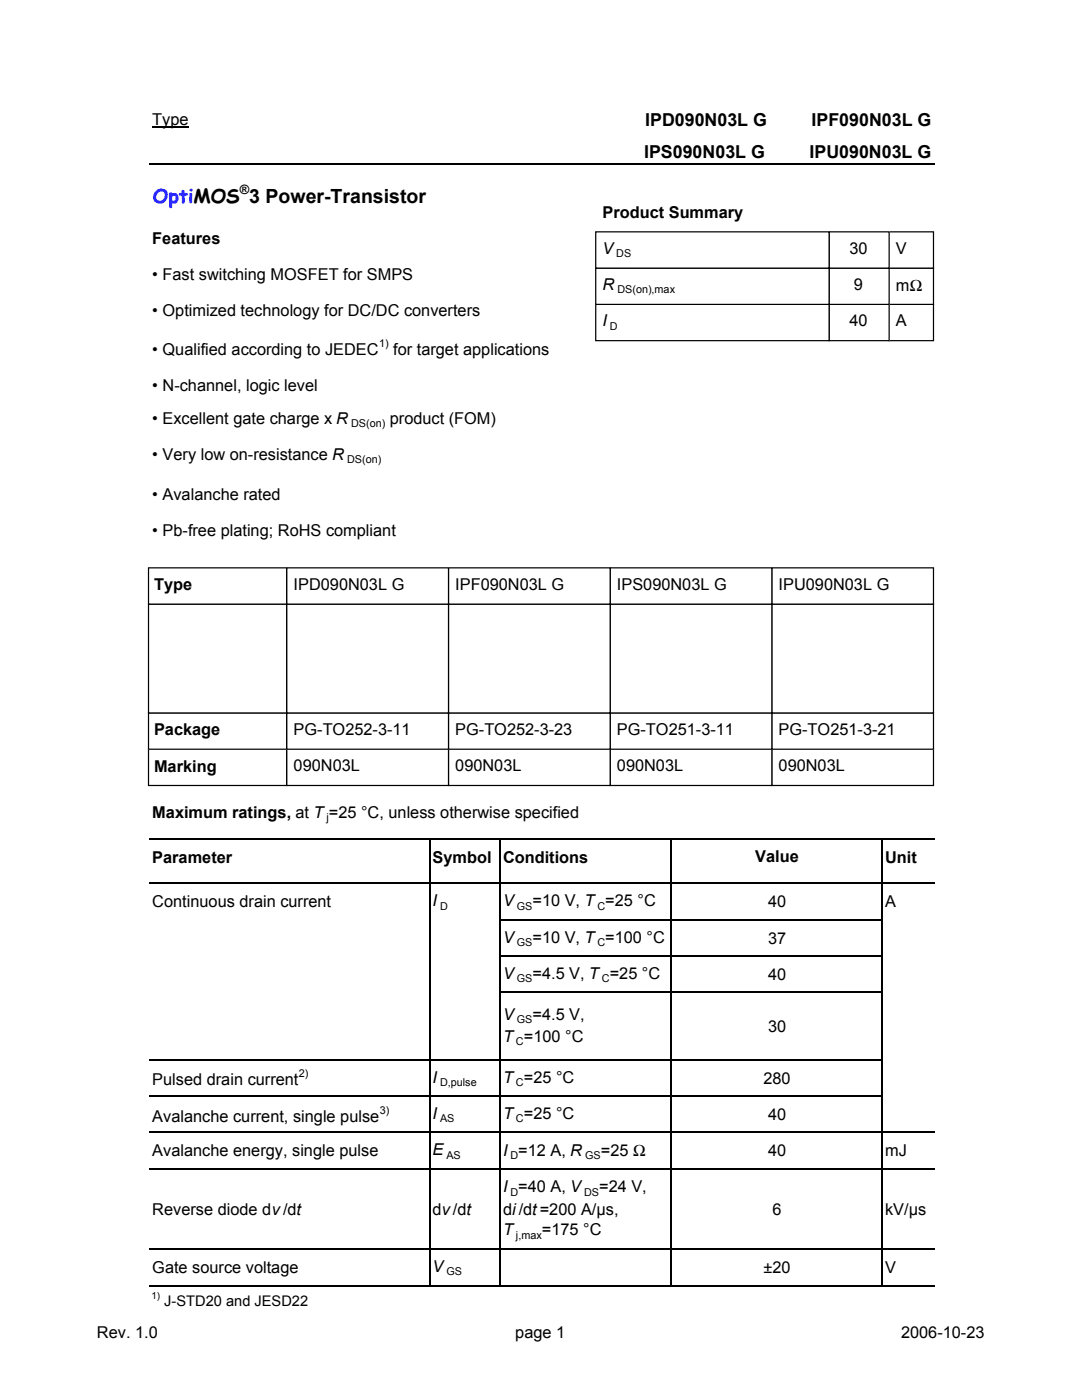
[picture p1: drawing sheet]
<svg xmlns="http://www.w3.org/2000/svg" width="216mm" height="279mm" viewBox="0 0 216 279" stroke-linecap="round" stroke-linejoin="round" font-family="sans-serif">
<defs><g id="words">
<text font-size="3.9" fill="#00f" x="30.5" y="40.6">OptiMOS 3 Power-Transistor</text>
<g font-size="3.6">
<text x="128.7" y="25.1">IPD090N03L G</text>
<text x="161.9" y="25.1">IPF090N03L G</text>
<text x="128.5" y="31.5">IPS090N03L G</text>
<text x="161.5" y="31.5">IPU090N03L G</text>
</g>
<g font-size="3.3">
<text x="30.4" y="24.9">Type</text>
<text x="120.2" y="43.5">Product Summary</text>
<text x="30.4" y="48.6">Features</text>
<text x="120.2" y="50.7">V</text>
<text x="169.5" y="50.7">30</text>
<text x="178.8" y="50.7">V</text>
<text x="30.4" y="55.8">• Fast switching MOSFET for SMPS</text>
<text x="120.2" y="57.9">R</text>
<text x="170.4" y="57.9">9</text>
<text x="178.8" y="58.1">mΩ</text>
<text x="30.4" y="63.1">• Optimized technology for DC/DC converters</text>
<text x="120.2" y="65.2">I</text>
<text x="169.5" y="65.2">40</text>
<text x="178.8" y="65.2">A</text>
<text x="30.4" y="70.8">• Qualified according to JEDEC</text>
<text x="78.5" y="70.8">for target applications</text>
<text x="30.4" y="78.1">• N-channel, logic level</text>
<text x="30.4" y="84.6">• Excellent gate charge x R</text>
<text x="77.8" y="84.6">product (FOM)</text>
<text x="30.4" y="91.9">• Very low on-resistance R</text>
<text x="30.4" y="99.8">• Avalanche rated</text>
<text x="30.4" y="107">• Pb-free plating; RoHS compliant</text>
<text x="30.7" y="117.8">Type</text>
<text x="58.6" y="117.8">IPD090N03L G</text>
<text x="90.8" y="117.8">IPF090N03L G</text>
<text x="123.1" y="117.8">IPS090N03L G</text>
<text x="155.4" y="117.8">IPU090N03L G</text>
<text x="30.4" y="121.5">• Avalanche rated</text>
<text x="30.4" y="128.7">• Pb-free plating; RoHS compliant</text>
<text x="30.7" y="146.8">Package</text>
<text x="58.6" y="146.7">PG-TO252-3-11</text>
<text x="90.8" y="146.7">PG-TO252-3-23</text>
<text x="123.1" y="146.7">PG-TO251-3-11</text>
<text x="155.4" y="146.7">PG-TO251-3-21</text>
<text x="30.7" y="154">Marking</text>
<text x="58.6" y="154">090N03L</text>
<text x="90.8" y="154">090N03L</text>
<text x="123.1" y="154">090N03L</text>
<text x="155.4" y="154">090N03L</text>
<text x="30.4" y="163.2">Maximum ratings, at T =25 °C, unless otherwise specified</text>
<text x="30.4" y="172.3">Parameter</text>
<text x="86.3" y="172.3">Symbol Conditions</text>
<text x="150.7" y="172.1">Value</text>
<text x="176.6" y="172.3">Unit</text>
<text x="30.4" y="181.1">Continuous drain current</text>
<text x="86.3" y="180.9">I</text>
<text x="100.4" y="180.9">V</text>
<text x="106.3" y="180.9">=10 V, T =25 °C</text>
<text x="153.2" y="181.1">40</text>
<text x="176.6" y="181.1">A</text>
<text x="100.4" y="188.1">V</text>
<text x="106.3" y="188.1">=10 V, T =100 °C</text>
<text x="153.2" y="188.3">37</text>
<text x="100.4" y="195.4">V</text>
<text x="106.3" y="195.4">=4.5 V, T =25 °C</text>
<text x="153.2" y="195.6">40</text>
<text x="100.4" y="203.5">V</text>
<text x="106.3" y="203.5">=4.5 V,</text>
<text x="100.4" y="208">T =100 °C</text>
<text x="153.2" y="206">30</text>
<text x="30.4" y="216.6">Pulsed drain current</text>
<text x="86.3" y="216.1">I</text>
<text x="100.4" y="216.1">T =25 °C</text>
<text x="152.3" y="216.3">280</text>
<text x="30.4" y="223.9">Avalanche current, single pulse</text>
<text x="86.3" y="223.4">I</text>
<text x="100.4" y="223.4">T =25 °C</text>
<text x="153.2" y="223.6">40</text>
<text x="30.4" y="230.8">Avalanche energy, single pulse</text>
<text x="86.3" y="230.6">E</text>
<text x="100.4" y="230.7">I =12 A, R</text>
<text x="119.9" y="230.7">=25 Ω</text>
<text x="153.2" y="230.8">40</text>
<text x="176.6" y="230.8">mJ</text>
<text x="100.4" y="238">I =40 A, V</text>
<text x="119.5" y="238">=24 V,</text>
<text x="30.4" y="242.4">Reverse diode dv/dt</text>
<text x="86.3" y="242.4">dv/dt</text>
<text x="100.4" y="242.4">di/dt=200 A/µs,</text>
<text x="154.1" y="242.4">6</text>
<text x="176.6" y="242.4">kV/µs</text>
<text x="100.4" y="246.5">T</text>
<text x="108.1" y="246.5">=175 °C</text>
<text x="30.4" y="254.1">Gate source voltage</text>
<text x="86.3" y="253.9">V</text>
<text x="152.4" y="254.1">±20</text>
<text x="176.6" y="254.1">V</text>
<text x="19.3" y="267.1">Rev. 1.0</text>
<text x="102.8" y="267.1">page 1</text>
<text x="179.8" y="267.1">2006-10-23</text>
</g>
<text font-size="2.9" x="32.8" y="260.7">J-STD20 and JESD22</text>
<text font-size="2.6" x="47.8" y="38.7">®</text>
<g font-size="2.2">
<text x="123" y="51.3">DS</text>
<text x="123.2" y="58.5">DS(on),max</text>
<text x="121.7" y="65.8">D</text>
<text x="75.6" y="69.2">1)</text>
<text x="70.1" y="85.3">DS(on)</text>
<text x="69.3" y="92.5">DS(on)</text>
<text x="65.2" y="163.9">j</text>
<text x="87.8" y="181.5">D</text>
<text x="103.1" y="181.5">GS</text>
<text x="119.2" y="181.5">C</text>
<text x="103.1" y="188.8">GS</text>
<text x="119.2" y="188.8">C</text>
<text x="103.1" y="196">GS</text>
<text x="120.1" y="196">C</text>
<text x="103" y="208.6">C</text>
<text x="103.1" y="204.1">GS</text>
<text x="59.6" y="215">2)</text>
<text x="87.8" y="216.7">D,pulse</text>
<text x="103" y="216.7">C</text>
<text x="75.8" y="222.2">3)</text>
<text x="87.8" y="224">AS</text>
<text x="103" y="224">C</text>
<text x="89.1" y="231.2">AS</text>
<text x="101.9" y="231.4">D</text>
<text x="116.8" y="231.4">GS</text>
<text x="101.9" y="238.6">D</text>
<text x="116.5" y="238.6">DS</text>
<text x="103" y="247.2">j,max</text>
<text x="89.1" y="254.6">GS</text>
</g>
<text font-size="1.9" x="30.2" y="259.3">1)</text>
</g></defs>
<path d="M30.4 25.4h7.2" fill="none" stroke="#000" stroke-width=".25"/>
<g fill="none" stroke="#000" stroke-width=".3">
<path d="M29.8 32.7h156.6M29.8 167.4h156.6M29.8 176.3h156.6M85.7 167.6v89.1M99.8 167.6v89.1M133.8 167.6v89.1M176 167.6v89.1M99.9 183.5h76.2M99.9 190.8h76.2M99.9 198h76.2M29.8 211.5h146.3M29.8 218.8h146.3"/>
<path d="M29.8 226h156.6M29.8 233.2h156.6M29.8 249.3h156.6M29.8 256.6h156.6"/>
</g>
<path d="M177.4 60.7h8.9v7.3h-8.9z" fill="#fff"/>
<path d="M177.4 60.7h8.9v7.3h-8.9z" fill="none" stroke="#000" stroke-width=".24"/>
<path d="M165.4 60.7h12v7.3h-12z" fill="#fff"/>
<path d="M165.4 60.7h12v7.3h-12z" fill="none" stroke="#000" stroke-width=".24"/>
<path d="M118.9 60.7h46.5v7.3h-46.5z" fill="#fff"/>
<path d="M118.9 60.7h46.5v7.3h-46.5z" fill="none" stroke="#000" stroke-width=".24"/>
<path d="M177.4 53.5h8.9v7.2h-8.9z" fill="#fff"/>
<path d="M177.4 53.5h8.9v7.2h-8.9z" fill="none" stroke="#000" stroke-width=".24"/>
<path d="M165.4 53.5h12v7.2h-12z" fill="#fff"/>
<path d="M165.4 53.5h12v7.2h-12z" fill="none" stroke="#000" stroke-width=".24"/>
<path d="M118.9 53.5h46.5v7.2h-46.5z" fill="#fff"/>
<path d="M118.9 53.5h46.5v7.2h-46.5z" fill="none" stroke="#000" stroke-width=".24"/>
<path d="M177.4 46.3h8.9v7.2h-8.9z" fill="#fff"/>
<path d="M177.4 46.3h8.9v7.2h-8.9z" fill="none" stroke="#000" stroke-width=".24"/>
<path d="M165.4 46.3h12v7.2h-12z" fill="#fff"/>
<path d="M165.4 46.3h12v7.2h-12z" fill="none" stroke="#000" stroke-width=".24"/>
<path d="M118.9 46.3h46.5v7.2h-46.5z" fill="#fff"/>
<path d="M118.9 46.3h46.5v7.2h-46.5z" fill="none" stroke="#000" stroke-width=".24"/>
<path d="M119.6 47.5h45.1v5h-45.1z" fill="#fff"/>
<path d="M119.6 47.5h45.1v5h-45.1z" fill="none" stroke="#fff" stroke-width=".24"/>
<path d="M166 47.5h10.7v5h-10.7z" fill="#fff"/>
<path d="M166 47.5h10.7v5h-10.7z" fill="none" stroke="#fff" stroke-width=".24"/>
<path d="M178.2 47.5h7.6v5h-7.6z" fill="#fff"/>
<path d="M178.2 47.5h7.6v5h-7.6z" fill="none" stroke="#fff" stroke-width=".24"/>
<path d="M119.6 54.7h45.1v5.1h-45.1z" fill="#fff"/>
<path d="M119.6 54.7h45.1v5.1h-45.1z" fill="none" stroke="#fff" stroke-width=".24"/>
<path d="M166 54.7h10.7v5.1h-10.7z" fill="#fff"/>
<path d="M166 54.7h10.7v5.1h-10.7z" fill="none" stroke="#fff" stroke-width=".24"/>
<path d="M178.2 54.7h7.6v5.1h-7.6z" fill="#fff"/>
<path d="M178.2 54.7h7.6v5.1h-7.6z" fill="none" stroke="#fff" stroke-width=".24"/>
<path d="M119.6 61.9h45.1v5.1h-45.1z" fill="#fff"/>
<path d="M119.6 61.9h45.1v5.1h-45.1z" fill="none" stroke="#fff" stroke-width=".24"/>
<path d="M166 61.9h10.7v5.1h-10.7z" fill="#fff"/>
<path d="M166 61.9h10.7v5.1h-10.7z" fill="none" stroke="#fff" stroke-width=".24"/>
<path d="M178.2 61.9h7.6v5.1h-7.6z" fill="#fff"/>
<path d="M178.2 61.9h7.6v5.1h-7.6z" fill="none" stroke="#fff" stroke-width=".24"/>
<path d="M119.6 40.2h45.1v5.1h-45.1z" fill="#fff"/>
<path d="M119.6 40.2h45.1v5.1h-45.1z" fill="none" stroke="#fff" stroke-width=".24"/>
<path d="M154 149.5h32.3v7.3h-32.3z" fill="#fff"/>
<path d="M154 149.5h32.3v7.3h-32.3z" fill="none" stroke="#000" stroke-width=".24"/>
<path d="M121.8 149.5h32.2v7.3h-32.2z" fill="#fff"/>
<path d="M121.8 149.5h32.2v7.3h-32.2z" fill="none" stroke="#000" stroke-width=".24"/>
<path d="M89.5 149.5h32.3v7.3h-32.3z" fill="#fff"/>
<path d="M89.5 149.5h32.3v7.3h-32.3z" fill="none" stroke="#000" stroke-width=".24"/>
<path d="M57.2 149.5h32.3v7.3h-32.3z" fill="#fff"/>
<path d="M57.2 149.5h32.3v7.3h-32.3z" fill="none" stroke="#000" stroke-width=".24"/>
<path d="M29.6 149.5h27.6v7.3h-27.6z" fill="#fff"/>
<path d="M29.6 149.5h27.6v7.3h-27.6z" fill="none" stroke="#000" stroke-width=".24"/>
<path d="M154 142.3h32.3v7.2h-32.3z" fill="#fff"/>
<path d="M154 142.3h32.3v7.2h-32.3z" fill="none" stroke="#000" stroke-width=".24"/>
<path d="M121.8 142.3h32.2v7.2h-32.2z" fill="#fff"/>
<path d="M121.8 142.3h32.2v7.2h-32.2z" fill="none" stroke="#000" stroke-width=".24"/>
<path d="M89.5 142.3h32.3v7.2h-32.3z" fill="#fff"/>
<path d="M89.5 142.3h32.3v7.2h-32.3z" fill="none" stroke="#000" stroke-width=".24"/>
<path d="M57.2 142.3h32.3v7.2h-32.3z" fill="#fff"/>
<path d="M57.2 142.3h32.3v7.2h-32.3z" fill="none" stroke="#000" stroke-width=".24"/>
<path d="M29.6 142.3h27.6v7.2h-27.6z" fill="#fff"/>
<path d="M29.6 142.3h27.6v7.2h-27.6z" fill="none" stroke="#000" stroke-width=".24"/>
<path d="M154 120.6h32.3v21.7h-32.3z" fill="#fff"/>
<path d="M154 120.6h32.3v21.7h-32.3z" fill="none" stroke="#000" stroke-width=".24"/>
<path d="M121.8 120.6h32.2v21.7h-32.2z" fill="#fff"/>
<path d="M121.8 120.6h32.2v21.7h-32.2z" fill="none" stroke="#000" stroke-width=".24"/>
<path d="M89.5 120.6h32.3v21.7h-32.3z" fill="#fff"/>
<path d="M89.5 120.6h32.3v21.7h-32.3z" fill="none" stroke="#000" stroke-width=".24"/>
<path d="M57.2 120.6h32.3v21.7h-32.3z" fill="#fff"/>
<path d="M57.2 120.6h32.3v21.7h-32.3z" fill="none" stroke="#000" stroke-width=".24"/>
<path d="M29.6 120.6h27.6v21.7h-27.6z" fill="#fff"/>
<path d="M29.6 120.6h27.6v21.7h-27.6z" fill="none" stroke="#000" stroke-width=".24"/>
<path d="M154 113.3h32.3v7.3h-32.3z" fill="#fff"/>
<path d="M154 113.3h32.3v7.3h-32.3z" fill="none" stroke="#000" stroke-width=".24"/>
<path d="M121.8 113.3h32.2v7.3h-32.2z" fill="#fff"/>
<path d="M121.8 113.3h32.2v7.3h-32.2z" fill="none" stroke="#000" stroke-width=".24"/>
<path d="M89.5 113.3h32.3v7.3h-32.3z" fill="#fff"/>
<path d="M89.5 113.3h32.3v7.3h-32.3z" fill="none" stroke="#000" stroke-width=".24"/>
<path d="M57.2 113.3h32.3v7.3h-32.3z" fill="#fff"/>
<path d="M57.2 113.3h32.3v7.3h-32.3z" fill="none" stroke="#000" stroke-width=".24"/>
<path d="M29.6 113.3h27.6v7.3h-27.6z" fill="#fff"/>
<path d="M29.6 113.3h27.6v7.3h-27.6z" fill="none" stroke="#000" stroke-width=".24"/>
<path d="M30.1 114.6h26.6v5h-26.6z" fill="#fff"/>
<path d="M30.1 114.6h26.6v5h-26.6z" fill="none" stroke="#fff" stroke-width=".24"/>
<path d="M58 114.6h30.9v5h-30.9z" fill="#fff"/>
<path d="M58 114.6h30.9v5h-30.9z" fill="none" stroke="#fff" stroke-width=".24"/>
<path d="M90.3 114.6h30.9v5h-30.9z" fill="#fff"/>
<path d="M90.3 114.6h30.9v5h-30.9z" fill="none" stroke="#fff" stroke-width=".24"/>
<path d="M122.5 114.6h31v5h-31z" fill="#fff"/>
<path d="M122.5 114.6h31v5h-31z" fill="none" stroke="#fff" stroke-width=".24"/>
<path d="M154.8 114.6h31v5h-31z" fill="#fff"/>
<path d="M154.8 114.6h31v5h-31z" fill="none" stroke="#fff" stroke-width=".24"/>
<path d="M30.1 121.8h26.6v19.5h-26.6z" fill="#fff"/>
<path d="M30.1 121.8h26.6v19.5h-26.6z" fill="none" stroke="#fff" stroke-width=".24"/>
<path d="M30.1 143.5h26.6v5h-26.6z" fill="#fff"/>
<path d="M30.1 143.5h26.6v5h-26.6z" fill="none" stroke="#fff" stroke-width=".24"/>
<path d="M58 143.5h30.9v5h-30.9z" fill="#fff"/>
<path d="M58 143.5h30.9v5h-30.9z" fill="none" stroke="#fff" stroke-width=".24"/>
<path d="M90.3 143.5h30.9v5h-30.9z" fill="#fff"/>
<path d="M90.3 143.5h30.9v5h-30.9z" fill="none" stroke="#fff" stroke-width=".24"/>
<path d="M122.5 143.5h31v5h-31z" fill="#fff"/>
<path d="M122.5 143.5h31v5h-31z" fill="none" stroke="#fff" stroke-width=".24"/>
<path d="M154.8 143.5h31v5h-31z" fill="#fff"/>
<path d="M154.8 143.5h31v5h-31z" fill="none" stroke="#fff" stroke-width=".24"/>
<path d="M30.1 150.7h26.6v5.1h-26.6z" fill="#fff"/>
<path d="M30.1 150.7h26.6v5.1h-26.6z" fill="none" stroke="#fff" stroke-width=".24"/>
<path d="M58 150.7h30.9v5.1h-30.9z" fill="#fff"/>
<path d="M58 150.7h30.9v5.1h-30.9z" fill="none" stroke="#fff" stroke-width=".24"/>
<path d="M90.3 150.7h30.9v5.1h-30.9z" fill="#fff"/>
<path d="M90.3 150.7h30.9v5.1h-30.9z" fill="none" stroke="#fff" stroke-width=".24"/>
<path d="M122.5 150.7h31v5.1h-31z" fill="#fff"/>
<path d="M122.5 150.7h31v5.1h-31z" fill="none" stroke="#fff" stroke-width=".24"/>
<path d="M154.8 150.7h31v5.1h-31z" fill="#fff"/>
<path d="M154.8 150.7h31v5.1h-31z" fill="none" stroke="#fff" stroke-width=".24"/>
<use href="#words"/>
</svg>
